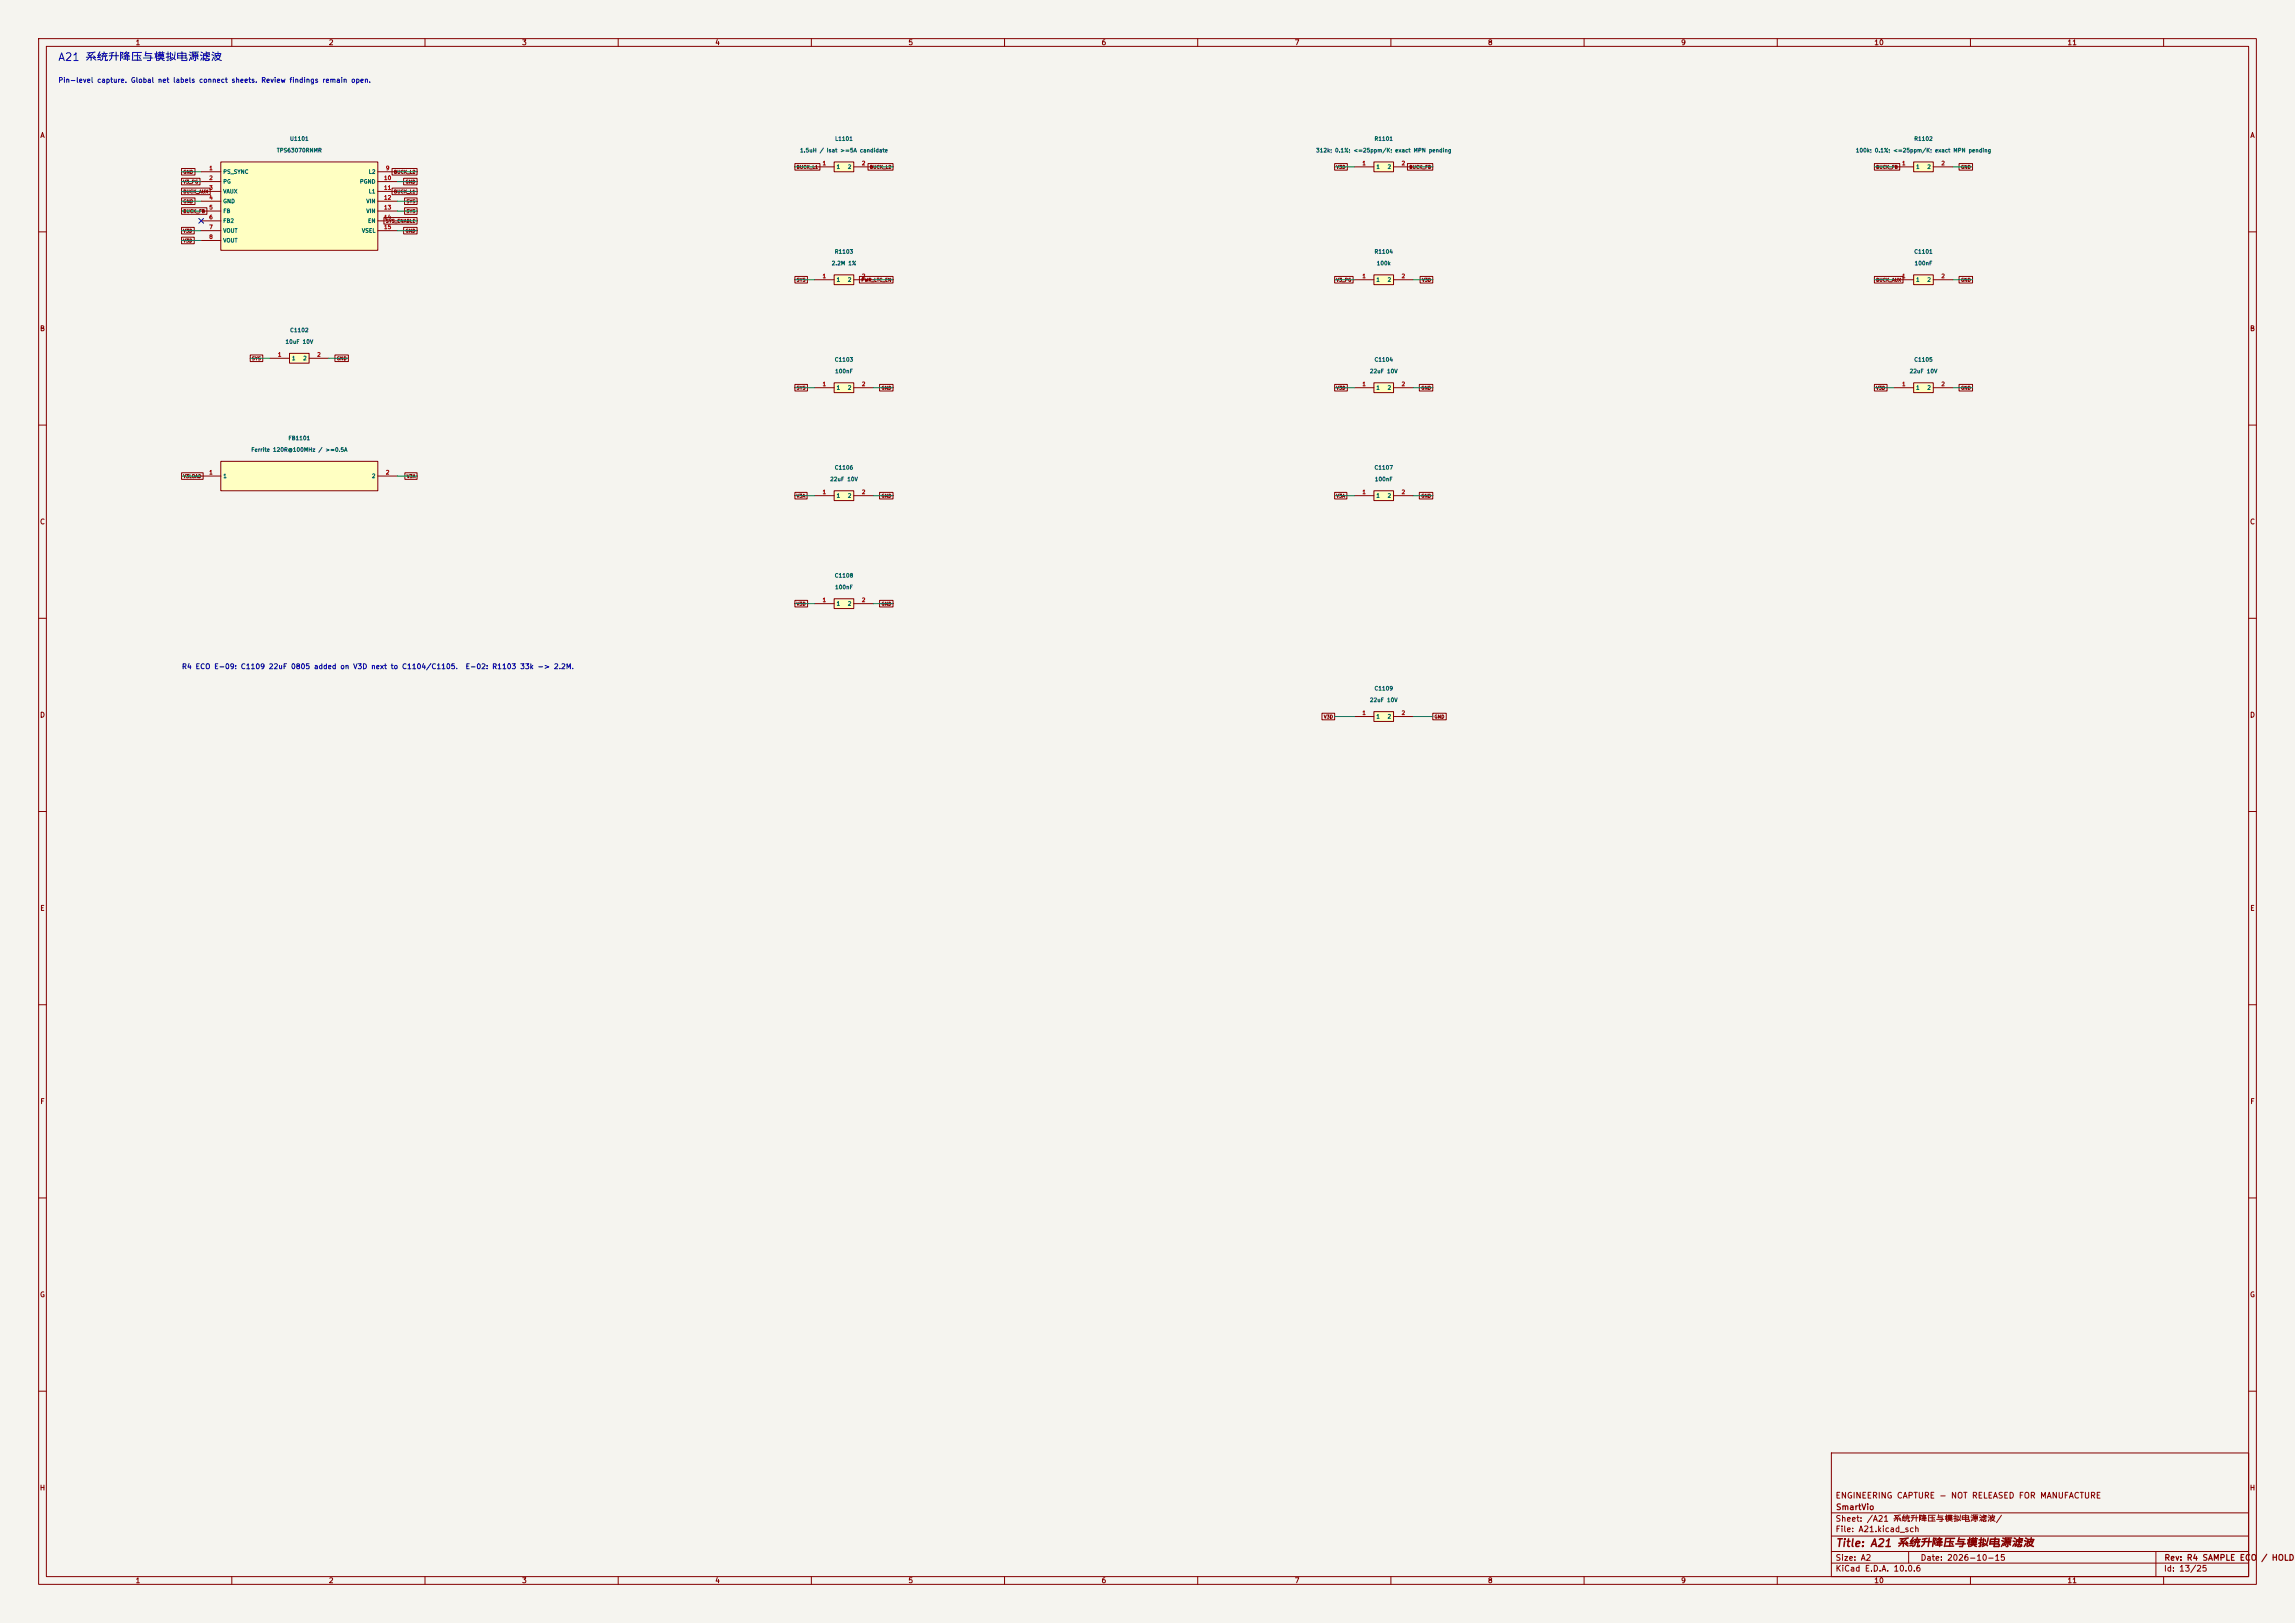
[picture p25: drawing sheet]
<svg xmlns="http://www.w3.org/2000/svg" width="594mm" height="420mm" viewBox="0 0 594 420" stroke-linecap="round" stroke-linejoin="round" font-family="sans-serif">
<defs><g id="words">
<text font-size="2" fill="#0000c2" x="14.9" y="16.3">A21 系统升降压与模拟电源滤波</text>
<text font-size="2" fill="#840000" x="475" y="400.8">Title: A21 系统升降压与模拟电源滤波</text>
<g font-size="1.5" fill="#840000">
<text x="475" y="388.1">ENGINEERING CAPTURE - NOT RELEASED FOR MANUFACTURE</text>
<text x="475" y="394.1">Sheet: /A21 系统升降压与模拟电源滤波/</text>
<text x="475.1" y="391.1">SmartVio</text>
<text x="475" y="396.8">File: A21.kicad_sch</text>
<text x="475" y="407">KiCad E.D.A. 10.0.6</text>
<text x="475" y="404.2">Size: A2</text>
<text x="497" y="404.2">Date: 2026-10-15</text>
<text x="560" y="407">Id: 13/25</text>
<text x="560.1" y="404.2">Rev: R4 SAMPLE ECO</text>
<text x="585.1" y="404.2">/ HOLD</text>
</g>
<g font-size="1.3" fill="#840000">
<text x="35" y="12">1</text>
<text x="85" y="12">2</text>
<text x="135" y="12">3</text>
<text x="185" y="12">4</text>
<text x="235" y="12">5</text>
<text x="285" y="12">6</text>
<text x="335" y="12">7</text>
<text x="385" y="12">8</text>
<text x="435" y="12">9</text>
<text x="485" y="12">10</text>
<text x="535" y="12">11</text>
<text x="10.3" y="36">A</text>
<text x="582.3" y="36">A</text>
<text x="10.2" y="86">B</text>
<text x="582.2" y="86">B</text>
<text x="10.2" y="136">C</text>
<text x="582.2" y="136">C</text>
<text x="10.2" y="186">D</text>
<text x="582.2" y="186">D</text>
<text x="10.3" y="236">E</text>
<text x="582.3" y="236">E</text>
<text x="10.3" y="286">F</text>
<text x="582.3" y="286">F</text>
<text x="10.2" y="336">G</text>
<text x="582.2" y="336">G</text>
<text x="10.2" y="386">H</text>
<text x="582.2" y="386">H</text>
<text x="35" y="410">1</text>
<text x="85" y="410">2</text>
<text x="135" y="410">3</text>
<text x="185" y="410">4</text>
<text x="235" y="410">5</text>
<text x="285" y="410">6</text>
<text x="335" y="410">7</text>
<text x="385" y="410">8</text>
<text x="435" y="410">9</text>
<text x="485" y="410">10</text>
<text x="535" y="410">11</text>
</g>
<g font-size="1.3" fill="#0000c2">
<text x="15" y="21.7">Pin-level capture. Global net labels connect sheets. Review findings remain open.</text>
<text x="47" y="173.5">R4 ECO E-09: C1109 22uF 0805 added on V3D next to C1104/C1105.</text>
<text x="120.4" y="173.5">E-02: R1103 33k -&gt; 2.2M.</text>
</g>
<g font-size="1" fill="#006464">
<text x="71.5" y="39.7">TPS63070RNMR</text>
<text x="74.9" y="36.7">U1101</text>
<text x="207" y="39.7">1.5uH / Isat &gt;=5A candidate</text>
<text x="216" y="36.7">L1101</text>
<text x="340.5" y="39.7">312k; 0.1%; &lt;=25ppm/K; exact MPN pending</text>
<text x="355.6" y="36.7">R1101</text>
<text x="480.2" y="39.7">100k; 0.1%; &lt;=25ppm/K; exact MPN pending</text>
<text x="495.3" y="36.7">R1102</text>
<text x="57.7" y="45.2">PS_SYNC</text>
<text x="57.7" y="47.7">PG</text>
<text x="93" y="47.7">PGND</text>
<text x="95.3" y="45.2">L2</text>
<text x="216.4" y="43.9">1</text>
<text x="219.3" y="43.9">2</text>
<text x="356.1" y="43.9">1</text>
<text x="359" y="43.9">2</text>
<text x="495.8" y="43.9">1</text>
<text x="498.7" y="43.9">2</text>
<text x="57.7" y="50.3">VAUX</text>
<text x="57.7" y="52.8">GND</text>
<text x="94.7" y="52.8">VIN</text>
<text x="95.3" y="50.3">L1</text>
<text x="57.7" y="55.4">FB</text>
<text x="57.7" y="57.9">FB2</text>
<text x="94.7" y="55.4">VIN</text>
<text x="95.1" y="57.9">EN</text>
<text x="57.7" y="60.4">VOUT</text>
<text x="57.7" y="63">VOUT</text>
<text x="93.6" y="60.4">VSEL</text>
<text x="215.9" y="65.9">R1103</text>
<text x="355.6" y="65.9">R1104</text>
<text x="495.3" y="65.9">C1101</text>
<text x="215.1" y="68.9">2.2M 1%</text>
<text x="356.2" y="68.9">100k</text>
<text x="495.4" y="68.9">100nF</text>
<text x="216.4" y="73.1">1</text>
<text x="219.3" y="73.1">2</text>
<text x="356.1" y="73.1">1</text>
<text x="359" y="73.1">2</text>
<text x="495.8" y="73.1">1</text>
<text x="498.7" y="73.1">2</text>
<text x="73.8" y="89.2">10uF 10V</text>
<text x="75" y="86.2">C1102</text>
<text x="75.4" y="93.5">1</text>
<text x="78.3" y="93.5">2</text>
<text x="215.9" y="93.8">C1103</text>
<text x="355.6" y="93.8">C1104</text>
<text x="495.3" y="93.8">C1105</text>
<text x="216" y="96.8">100nF</text>
<text x="216.4" y="101.1">1</text>
<text x="219.3" y="101.1">2</text>
<text x="354.4" y="96.8">22uF 10V</text>
<text x="356.1" y="101.1">1</text>
<text x="359" y="101.1">2</text>
<text x="494.1" y="96.8">22uF 10V</text>
<text x="495.8" y="101.1">1</text>
<text x="498.7" y="101.1">2</text>
<text x="64.9" y="117.1">Ferrite 120R@100MHz / &gt;=0.5A</text>
<text x="74.5" y="114.1">FB1101</text>
<text x="57.7" y="123.9">1</text>
<text x="96.1" y="123.9">2</text>
<text x="214.7" y="124.8">22uF 10V</text>
<text x="215.9" y="121.8">C1106</text>
<text x="355.6" y="121.8">C1107</text>
<text x="355.7" y="124.8">100nF</text>
<text x="216.4" y="129">1</text>
<text x="219.3" y="129">2</text>
<text x="356.1" y="129">1</text>
<text x="359" y="129">2</text>
<text x="215.9" y="149.7">C1108</text>
<text x="216" y="152.7">100nF</text>
<text x="216.4" y="157">1</text>
<text x="219.3" y="157">2</text>
<text x="355.6" y="178.9">C1109</text>
<text x="354.4" y="181.9">22uF 10V</text>
<text x="356.1" y="186.2">1</text>
<text x="359" y="186.2">2</text>
</g>
<g font-size="1" fill="#a90000">
<text x="54" y="44.3">1</text>
<text x="54" y="46.8">2</text>
<text x="99.3" y="46.8">10</text>
<text x="99.8" y="44.3">9</text>
<text x="212.8" y="43">1</text>
<text x="222.9" y="43">2</text>
<text x="352.5" y="43">1</text>
<text x="362.6" y="43">2</text>
<text x="492.2" y="43">1</text>
<text x="502.3" y="43">2</text>
<text x="54" y="49.3">3</text>
<text x="54" y="51.9">4</text>
<text x="99.3" y="49.3">11</text>
<text x="99.3" y="51.9">12</text>
<text x="54" y="54.4">5</text>
<text x="54" y="57">6</text>
<text x="54" y="59.5">7</text>
<text x="99.3" y="54.4">13</text>
<text x="99.3" y="57">14</text>
<text x="99.3" y="59.5">15</text>
<text x="54" y="62">8</text>
<text x="212.8" y="72.2">1</text>
<text x="222.9" y="72.2">2</text>
<text x="352.5" y="72.2">1</text>
<text x="362.6" y="72.2">2</text>
<text x="492.2" y="72.2">1</text>
<text x="502.3" y="72.2">2</text>
<text x="71.8" y="92.5">1</text>
<text x="82" y="92.5">2</text>
<text x="212.8" y="100.1">1</text>
<text x="222.9" y="100.1">2</text>
<text x="352.5" y="100.1">1</text>
<text x="362.6" y="100.1">2</text>
<text x="492.2" y="100.1">1</text>
<text x="502.3" y="100.1">2</text>
<text x="54" y="123">1</text>
<text x="99.8" y="123">2</text>
<text x="212.8" y="128.1">1</text>
<text x="222.9" y="128.1">2</text>
<text x="352.5" y="128.1">1</text>
<text x="362.6" y="128.1">2</text>
<text x="212.8" y="156">1</text>
<text x="222.9" y="156">2</text>
<text x="352.5" y="185.2">1</text>
<text x="362.6" y="185.2">2</text>
</g>
<g font-size=".9" fill="#840000">
<text x="47.3" y="47.7">V3_PG</text>
<text x="47.3" y="45.2">GND</text>
<text x="101.9" y="45.2">BUCK_L2</text>
<text x="104.9" y="47.7">GND</text>
<text x="206.1" y="43.9">BUCK_L1</text>
<text x="225.1" y="43.9">BUCK_L2</text>
<text x="345.8" y="43.9">V3D</text>
<text x="364.7" y="43.9">BUCK_FB</text>
<text x="485.5" y="43.9">BUCK_FB</text>
<text x="507.4" y="43.9">GND</text>
<text x="47.3" y="52.8">GND</text>
<text x="47.3" y="50.2">BUCK_AUX</text>
<text x="101.9" y="50.2">BUCK_L1</text>
<text x="105.1" y="52.8">SYS</text>
<text x="47.3" y="55.3">BUCK_FB</text>
<text x="99.8" y="57.9">SYS_ENABLE</text>
<text x="105.1" y="55.3">SYS</text>
<text x="47.3" y="60.4">V3D</text>
<text x="47.3" y="62.9">V3D</text>
<text x="104.9" y="60.4">GND</text>
<text x="206.1" y="73.1">SYS</text>
<text x="222.8" y="73.1">PWR_LTC_EN</text>
<text x="345.8" y="73.1">V3_PG</text>
<text x="367.9" y="73.1">V3D</text>
<text x="485.5" y="73.1">BUCK_AUX</text>
<text x="507.4" y="73.1">GND</text>
<text x="65.1" y="93.4">SYS</text>
<text x="87.1" y="93.4">GND</text>
<text x="206.1" y="101">SYS</text>
<text x="228" y="101">GND</text>
<text x="345.8" y="101">V3D</text>
<text x="367.7" y="101">GND</text>
<text x="485.5" y="101">V3D</text>
<text x="507.4" y="101">GND</text>
<text x="47.3" y="123.9">V3LOAD</text>
<text x="105.2" y="123.9">V3A</text>
<text x="206.1" y="129">V3A</text>
<text x="228" y="129">GND</text>
<text x="345.8" y="129">V3A</text>
<text x="367.7" y="129">GND</text>
<text x="206.1" y="156.9">V3D</text>
<text x="228" y="156.9">GND</text>
<text x="342.5" y="186.1">V3D</text>
<text x="371.2" y="186.1">GND</text>
</g>
</g></defs>
<path d="M0 0h594v420h-594z" fill="#f5f4ef" stroke="#f5f4ef" stroke-width=".26"/>
<g fill="none" stroke="#840000" stroke-width=".26">
<path d="M10 10h574v400h-574zM12 12h570v396h-570zM60 10v2M110 10v2M160 10v2M210 10v2M260 10v2M310 10v2M360 10v2M410 10v2M460 10v2M510 10v2"/>
<path d="M560 10v2M10 60h2M582 60h2M10 110h2M582 110h2M10 160h2M582 160h2M10 210h2M582 210h2M10 260h2M582 260h2M10 310h2"/>
<path d="M582 310h2M10 360h2M474 376h108v32h-108zM582 360h2M474 397.5h108M474 391.5h108M60 408v2M110 408v2M160 408v2M210 408v2M260 408v2M310 408v2"/>
<path d="M360 408v2M410 408v2M460 408v2M474 404.5h108M474 401.5h108M494 401.5v3M510 408v2M558 401.5v6.5M560 408v2"/>
</g>
<path d="M355.6 184.2h5.1v2.5h-5.1z" fill="#ffffc2"/>
<path d="M350.5 185.4h5.1M355.6 184.2h5.1v2.5h-5.1zM360.7 185.4h5.1" fill="none" stroke="#840000" stroke-width=".26"/>
<path d="M215.9 71.1h5.1v2.6h-5.1z" fill="#ffffc2"/>
<path d="M210.8 72.4h5.1M215.9 71.1h5.1v2.6h-5.1zM221 72.4h5.1" fill="none" stroke="#840000" stroke-width=".26"/>
<path d="M215.9 41.9h5.1v2.6h-5.1z" fill="#ffffc2"/>
<path d="M210.8 43.2h5.1M215.9 41.9h5.1v2.6h-5.1zM221 43.2h5.1" fill="none" stroke="#840000" stroke-width=".26"/>
<path d="M495.3 99.1h5.1v2.5h-5.1z" fill="#ffffc2"/>
<path d="M495.3 99.1h5.1v2.5h-5.1zM490.2 100.3h5.1M500.4 100.3h5.1" fill="none" stroke="#840000" stroke-width=".26"/>
<path d="M355.6 71.1h5.1v2.6h-5.1z" fill="#ffffc2"/>
<path d="M350.5 72.4h5.1M355.6 71.1h5.1v2.6h-5.1zM360.7 72.4h5.1" fill="none" stroke="#840000" stroke-width=".26"/>
<path d="M57.1 119.4h40.7v7.6h-40.7z" fill="#ffffc2"/>
<path d="M57.1 119.4h40.7v7.6h-40.7zM52.1 123.2h5M97.8 123.2h5.1" fill="none" stroke="#840000" stroke-width=".26"/>
<path d="M215.9 99.1h5.1v2.5h-5.1z" fill="#ffffc2"/>
<path d="M215.9 99.1h5.1v2.5h-5.1zM210.8 100.3h5.1M221 100.3h5.1" fill="none" stroke="#840000" stroke-width=".26"/>
<path d="M215.9 127h5.1v2.5h-5.1z" fill="#ffffc2"/>
<path d="M210.8 128.3h5.1M215.9 127h5.1v2.5h-5.1zM221 128.3h5.1" fill="none" stroke="#840000" stroke-width=".26"/>
<path d="M355.6 99.1h5.1v2.5h-5.1z" fill="#ffffc2"/>
<path d="M355.6 99.1h5.1v2.5h-5.1zM350.5 100.3h5.1M360.7 100.3h5.1" fill="none" stroke="#840000" stroke-width=".26"/>
<path d="M355.6 127h5.1v2.5h-5.1z" fill="#ffffc2"/>
<path d="M350.5 128.3h5.1M355.6 127h5.1v2.5h-5.1zM360.7 128.3h5.1" fill="none" stroke="#840000" stroke-width=".26"/>
<path d="M74.9 91.4h5.1v2.6h-5.1z" fill="#ffffc2"/>
<path d="M69.8 92.7h5.1M74.9 91.4h5.1v2.6h-5.1zM80 92.7h5.1" fill="none" stroke="#840000" stroke-width=".26"/>
<path d="M57.1 41.9h40.7v22.9h-40.7z" fill="#ffffc2"/>
<g fill="none" stroke="#840000" stroke-width=".26">
<path d="M52.1 44.5h5M52.1 47h5M52.1 49.5h5M52.1 52.1h5M52.1 54.6h5M52.1 57.2h5M52.1 59.7h5M57.1 41.9h40.7v22.9h-40.7zM97.8 44.5h5.1M97.8 47h5.1M97.8 49.5h5.1M97.8 52.1h5.1"/>
<path d="M97.8 54.6h5.1M97.8 57.2h5.1M97.8 59.7h5.1M52.1 62.2h5"/>
</g>
<path d="M495.3 41.9h5.1v2.6h-5.1z" fill="#ffffc2"/>
<path d="M490.2 43.2h5.1M495.3 41.9h5.1v2.6h-5.1zM500.4 43.2h5.1" fill="none" stroke="#840000" stroke-width=".26"/>
<path d="M215.9 154.9h5.1v2.6h-5.1z" fill="#ffffc2"/>
<path d="M210.8 156.2h5.1M215.9 154.9h5.1v2.6h-5.1zM221 156.2h5.1" fill="none" stroke="#840000" stroke-width=".26"/>
<path d="M495.3 71.1h5.1v2.6h-5.1z" fill="#ffffc2"/>
<path d="M490.2 72.4h5.1M495.3 71.1h5.1v2.6h-5.1zM500.4 72.4h5.1" fill="none" stroke="#840000" stroke-width=".26"/>
<path d="M355.6 41.9h5.1v2.6h-5.1z" fill="#ffffc2"/>
<g fill="none" stroke="#840000" stroke-width=".26">
<path d="M47 51.2h3.5v1.7h-3.5zM47 58.8h3.3v1.7h-3.3zM47 53.8h6.5v1.7h-6.5zM47 48.7h7.4v1.7h-7.4zM47 46.1h4.8v1.7h-4.8zM47 43.6h3.5v1.7h-3.5zM99.4 56.3h8.5v1.7h-8.5zM101.5 43.6h6.4v1.7h-6.4zM101.5 48.7h6.4v1.7h-6.4zM104.5 58.8h3.4v1.7h-3.4zM104.5 46.1h3.4v1.7h-3.4zM104.7 53.8h3.2v1.7h-3.2z"/>
<path d="M104.7 51.2h3.2v1.7h-3.2zM205.7 42.3h6.5v1.7h-6.5zM224.7 42.3h6.4v1.7h-6.4zM345.4 42.3h3.3v1.7h-3.3zM350.5 43.2h5.1M355.6 41.9h5.1v2.6h-5.1zM360.7 43.2h5.1M364.3 42.3h6.5v1.7h-6.5zM485.1 42.3h6.6v1.7h-6.6zM507.1 42.3h3.4v1.7h-3.4zM47 61.4h3.3v1.7h-3.3zM205.7 71.5h3.3v1.7h-3.3z"/>
<path d="M222.4 71.5h8.7v1.7h-8.7zM345.4 71.5h4.8v1.7h-4.8zM367.6 71.5h3.2v1.7h-3.2zM485.1 71.5h7.4v1.7h-7.4zM507.1 71.5h3.4v1.7h-3.4zM64.8 91.9h3.2v1.7h-3.2zM86.7 91.9h3.5v1.7h-3.5zM205.7 99.5h3.3v1.7h-3.3zM227.7 99.5h3.4v1.7h-3.4zM345.4 99.5h3.3v1.7h-3.3zM367.4 99.5h3.4v1.7h-3.4zM485.1 99.5h3.3v1.7h-3.3z"/>
<path d="M507.1 99.5h3.4v1.7h-3.4zM47 122.3h5.6v1.7h-5.6zM104.8 122.3h3.1v1.7h-3.1zM205.7 127.4h3.2v1.7h-3.2zM227.7 127.4h3.4v1.7h-3.4zM345.4 127.4h3.2v1.7h-3.2zM367.4 127.4h3.4v1.7h-3.4zM205.7 155.4h3.3v1.7h-3.3zM227.7 155.4h3.4v1.7h-3.4zM342.2 184.6h3.2v1.7h-3.2zM370.8 184.6h3.5v1.7h-3.5z"/>
</g>
<g fill="none" stroke="#009600" stroke-width=".26">
<path d="M47 44.5h5.1M47 47h5.1M47 49.5h5.1M47 52.1h5.1M47 54.6h5.1M47 59.7h5.1M102.9 44.5h5M102.9 47h5M102.9 49.5h5M102.9 52.1h5M102.9 54.6h5M102.9 59.7h5"/>
<path d="M102.9 57.2h5M205.7 43.2h5.1M226.1 43.2h5M345.4 43.2h5.1M365.8 43.2h5M485.1 43.2h5.1M505.5 43.2h5M47 62.2h5.1M205.7 72.4h5.1M226.1 72.4h5M345.4 72.4h5.1M365.8 72.4h5"/>
<path d="M485.1 72.4h5.1M505.5 72.4h5M64.8 92.7h5M85.1 92.7h5.1M205.7 100.3h5.1M226.1 100.3h5M345.4 100.3h5.1M365.8 100.3h5M485.1 100.3h5.1M505.5 100.3h5M47 123.2h5.1M102.9 123.2h5"/>
<path d="M205.7 128.3h5.1M226.1 128.3h5M345.4 128.3h5.1M365.8 128.3h5M205.7 156.2h5.1M226.1 156.2h5M345.4 185.4h5.1M365.8 185.4h5"/>
</g>
<path d="M51.5 56.5l1.2 1.3M52.7 56.5l-1.2 1.3" fill="none" stroke="#000084" stroke-width=".26"/>
<use href="#words"/>
</svg>
